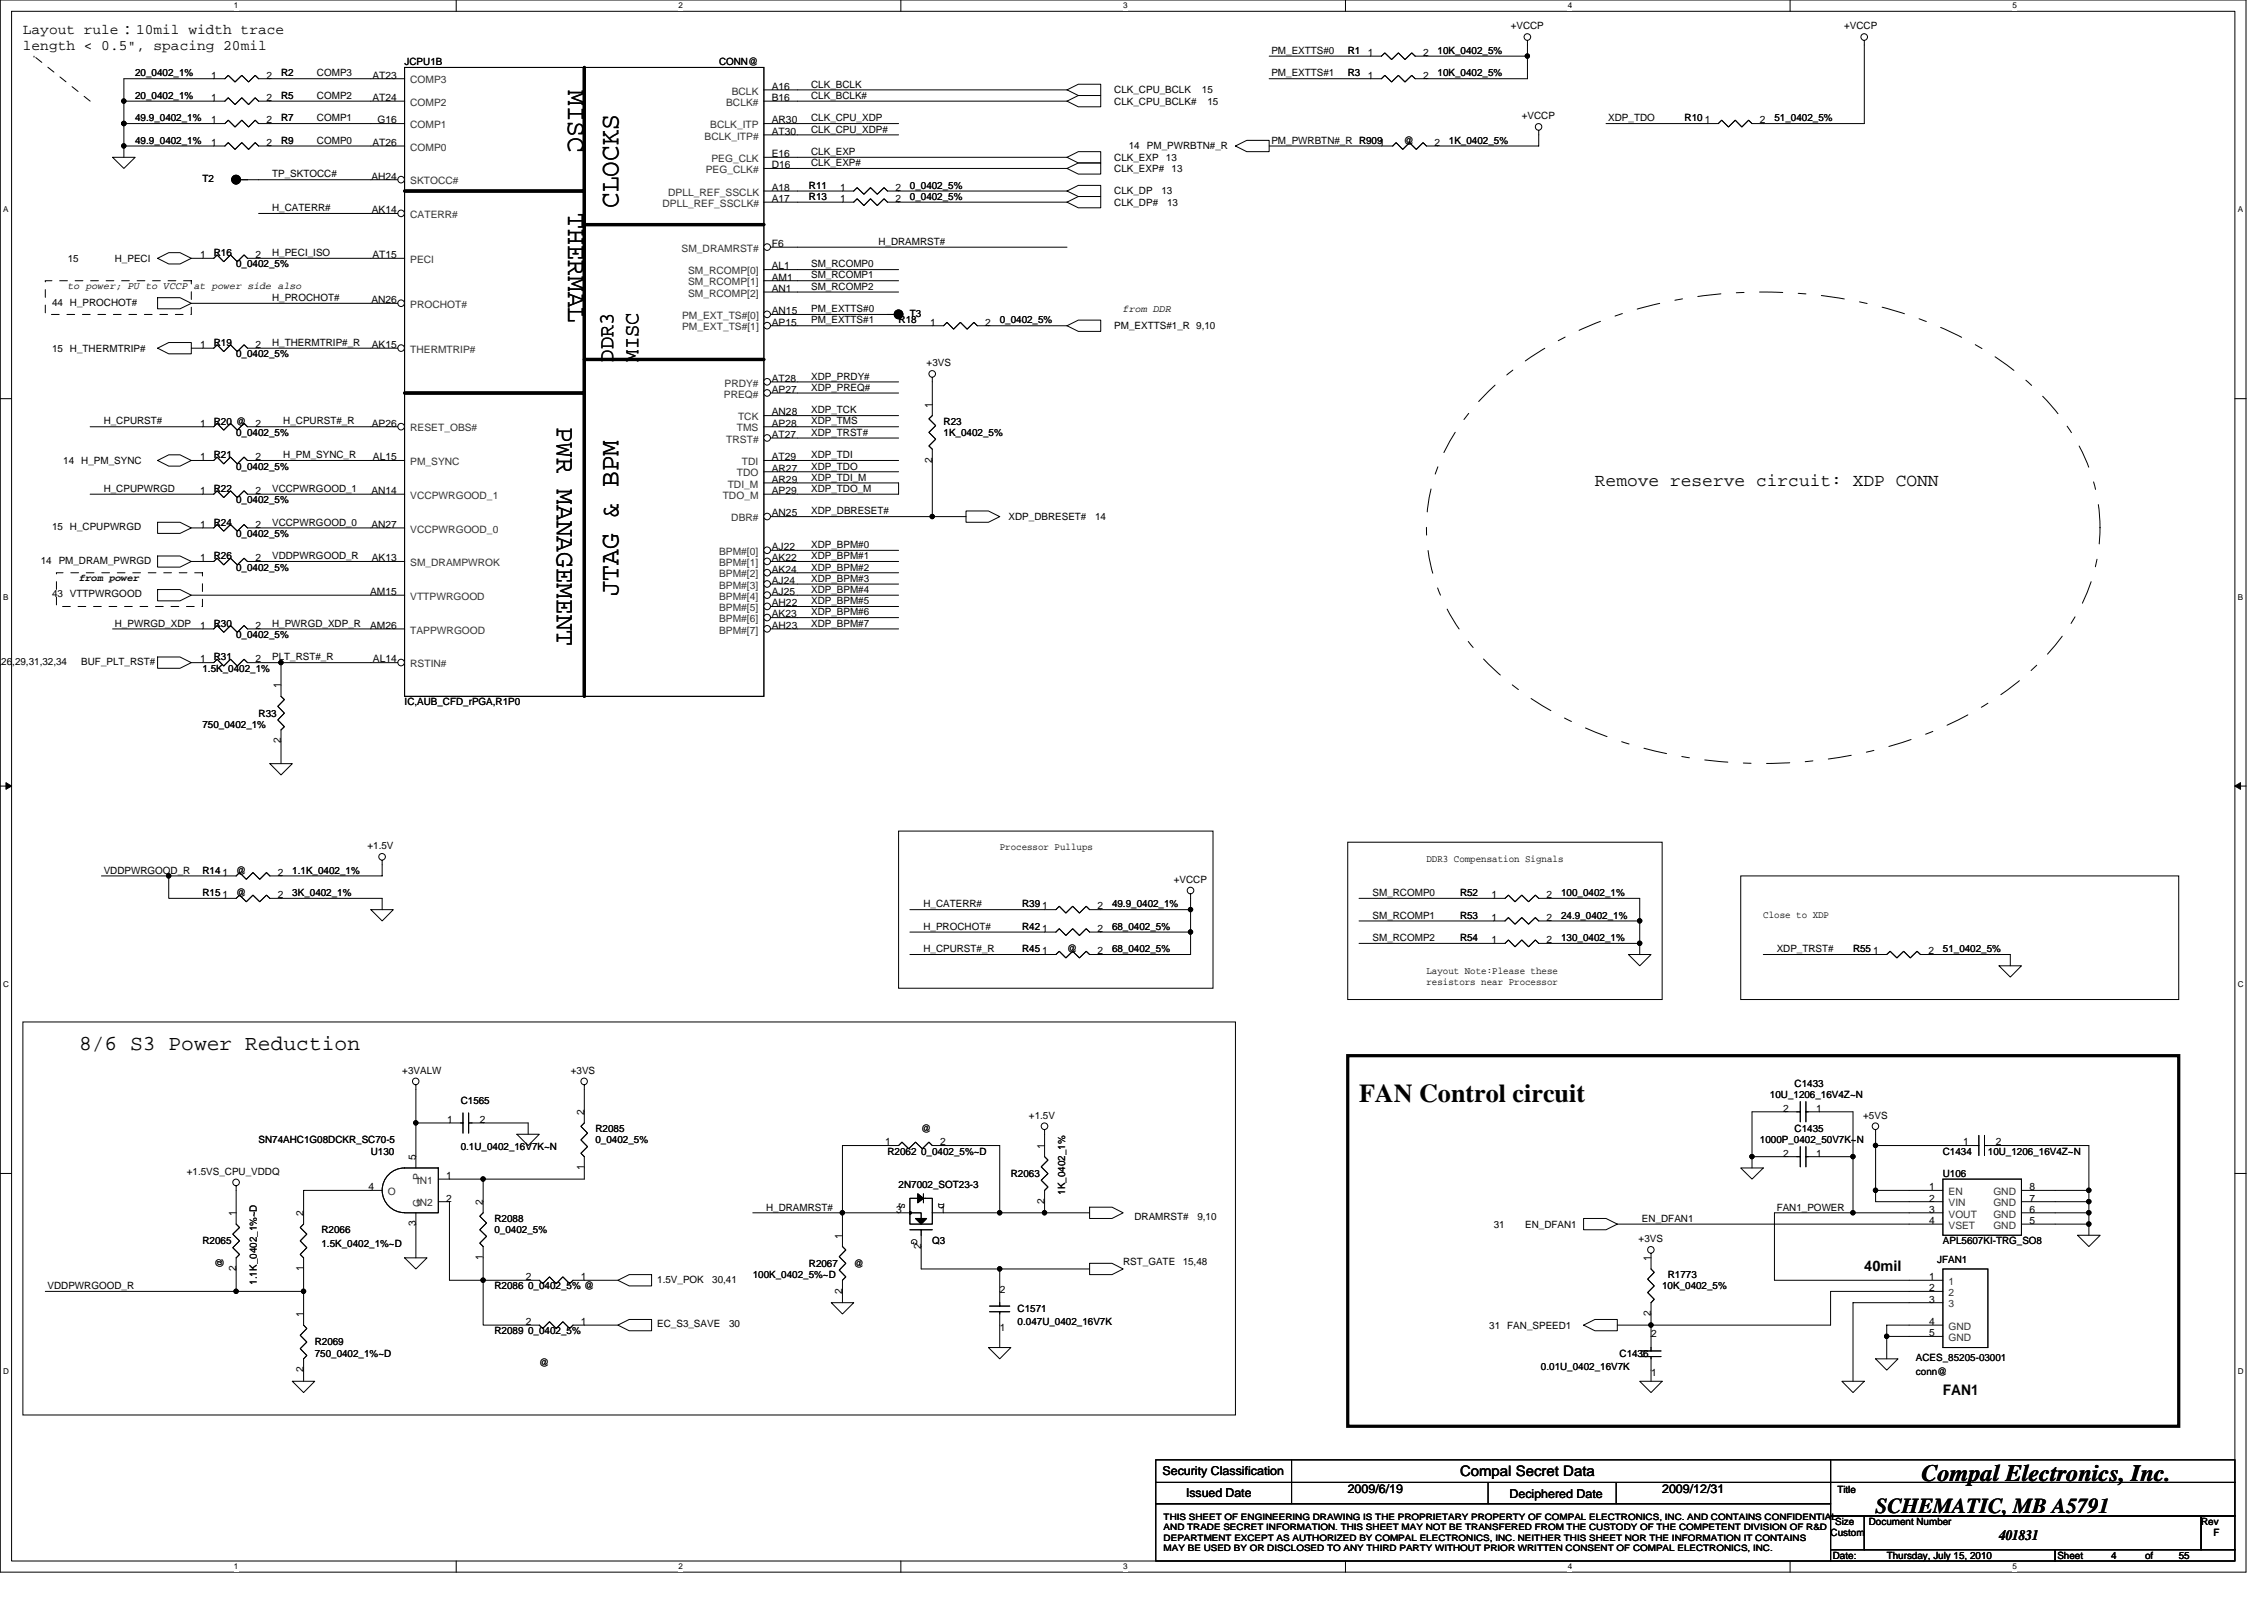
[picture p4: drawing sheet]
<svg xmlns="http://www.w3.org/2000/svg" width="297mm" height="210mm" viewBox="0 0 297 210" stroke-linecap="round" stroke-linejoin="round" font-family="sans-serif">
<defs><g id="words">
<g font-size="3.5">
<text x="74.5" y="11.8" transform="rotate(90 74.5 11.8)">MISC</text>
<text x="74.5" y="28" transform="rotate(90 74.5 28)">THERMAL</text>
<text x="81.1" y="27.3" transform="rotate(-90 81.1 27.3)">CLOCKS</text>
<text x="73.1" y="56" transform="rotate(90 73.1 56)">PWR MANAGEMENT</text>
<text x="81.1" y="78.2" transform="rotate(-90 81.1 78.2)">JTAG &amp; BPM</text>
</g>
<text font-size="3.4" x="178.3" y="144.5">FAN Control circuit</text>
<text font-size="3.1" x="252.1" y="194.3">Compal Electronics, Inc.</text>
<g font-size="2.8">
<text x="80.5" y="47.5" transform="rotate(-90 80.5 47.5)">DDR3</text>
<text x="83.8" y="47.5" transform="rotate(-90 83.8 47.5)">MISC</text>
<text x="10.4" y="137.8">8/6 S3 Power Reduction</text>
<text x="246.1" y="198.5">SCHEMATIC, MB A5791</text>
</g>
<text font-size="2.3" x="209.3" y="63.8">Remove reserve circuit: XDP CONN</text>
<g font-size="1.9">
<text x="3" y="4.5">Layout rule：10mil width trace</text>
<text x="3" y="6.6">length &lt; 0.5&quot;, spacing 20mil</text>
<text x="244.6" y="166.8">40mil</text>
<text x="254.9" y="183">FAN1</text>
<text x="191.6" y="193.7">Compal Secret Data</text>
<text x="262.3" y="202.1">401831</text>
</g>
<g font-size="1.6">
<text x="152.5" y="193.5">Security Classification</text>
<text x="155.6" y="196.3">Issued Date</text>
<text x="176.8" y="195.9">2009/6/19</text>
<text x="198.1" y="196.5">Deciphered Date</text>
<text x="218.1" y="195.9">2009/12/31</text>
</g>
<g font-size="1.3">
<text x="198.2" y="3.9">+VCCP</text>
<text x="242" y="3.9">+VCCP</text>
<text x="17.7" y="10">20_0402_1%</text>
<text x="27.7" y="10.3">1</text>
<text x="35" y="10.3">2</text>
<text x="36.9" y="10">R2</text>
<text x="41.6" y="10">COMP3</text>
<text x="48.9" y="10.3">AT23</text>
<text x="53.1" y="8.6">JCPU1B</text>
<text x="94.3" y="8.6">CONN@</text>
<text x="101.3" y="11.8">A16</text>
<text x="106.4" y="11.5">CLK_BCLK</text>
<text x="166.8" y="10">PM_EXTTS#1</text>
<text x="166.8" y="7.1">PM_EXTTS#0</text>
<text x="176.8" y="10">R3</text>
<text x="176.8" y="7.1">R1</text>
<text x="179.5" y="10.3">1</text>
<text x="179.5" y="7.3">1</text>
<text x="186.7" y="10.3">2</text>
<text x="186.7" y="7.3">2</text>
<text x="188.6" y="10">10K_0402_5%</text>
<text x="188.6" y="7.1">10K_0402_5%</text>
<text x="17.7" y="13">20_0402_1%</text>
<text x="17.7" y="15.9">49.9_0402_1%</text>
<text x="27.7" y="13.3">1</text>
<text x="27.7" y="16.2">1</text>
<text x="35" y="13.3">2</text>
<text x="35" y="16.2">2</text>
<text x="36.9" y="13">R5</text>
<text x="36.9" y="15.9">R7</text>
<text x="41.6" y="13">COMP2</text>
<text x="41.6" y="15.9">COMP1</text>
<text x="48.9" y="13.3">AT24</text>
<text x="49.5" y="16.2">G16</text>
<text x="101.3" y="13.3">B16</text>
<text x="101.3" y="16.2">AR30</text>
<text x="101.3" y="17.7">AT30</text>
<text x="106.4" y="15.9">CLK_CPU_XDP</text>
<text x="106.4" y="17.4">CLK_CPU_XDP#</text>
<text x="106.4" y="13">CLK_BCLK#</text>
<text x="146.2" y="13.7">CLK_CPU_BCLK#</text>
<text x="146.2" y="12.2">CLK_CPU_BCLK</text>
<text x="157.7" y="12.2">15</text>
<text x="158.4" y="13.7">15</text>
<text x="199.7" y="15.6">+VCCP</text>
<text x="211" y="15.9">XDP_TDO</text>
<text x="221" y="15.9">R10</text>
<text x="223.7" y="16.2">1</text>
<text x="230.9" y="16.2">2</text>
<text x="232.8" y="15.9">51_0402_5%</text>
<text x="17.7" y="18.9">49.9_0402_1%</text>
<text x="26.6" y="23.9">T2</text>
<text x="27.7" y="19.1">1</text>
<text x="35" y="19.1">2</text>
<text x="35.7" y="23.3">TP_SKTOCC#</text>
<text x="36.9" y="18.9">R9</text>
<text x="41.6" y="18.9">COMP0</text>
<text x="48.7" y="23.6">AH24</text>
<text x="48.9" y="19.1">AT26</text>
<text x="101.3" y="20.6">E16</text>
<text x="101.3" y="22.1">D16</text>
<text x="106.4" y="20.3">CLK_EXP</text>
<text x="106.4" y="21.8">CLK_EXP#</text>
<text x="146.2" y="22.6">CLK_EXP#</text>
<text x="146.2" y="21.1">CLK_EXP</text>
<text x="148.1" y="19.6">14</text>
<text x="150.5" y="19.6">PM_PWRBTN#_R</text>
<text x="153" y="21.1">13</text>
<text x="153.7" y="22.6">13</text>
<text x="166.8" y="18.9">PM_PWRBTN#_R R9091</text>
<text x="184.2" y="18.9">@</text>
<text x="188.2" y="19.1">2</text>
<text x="190.1" y="18.9">1K_0402_5%</text>
<text x="35.7" y="27.7">H_CATERR#</text>
<text x="48.8" y="28">AK14</text>
<text x="101.3" y="25">A18</text>
<text x="101.3" y="26.5">A17</text>
<text x="106.1" y="24.8">R11</text>
<text x="106.1" y="26.2">R13</text>
<text x="110.2" y="25">1</text>
<text x="110.2" y="26.5">1</text>
<text x="117.5" y="25">2</text>
<text x="117.5" y="26.5">2</text>
<text x="119.4" y="24.8">0_0402_5%</text>
<text x="119.4" y="26.2">0_0402_5%</text>
<text x="146.2" y="25.5">CLK_DP</text>
<text x="146.2" y="27">CLK_DP#</text>
<text x="152.4" y="25.5">13</text>
<text x="153.1" y="27">13</text>
<text x="8.9" y="34.3">15</text>
<text x="15.1" y="34.3">H_PECI</text>
<text x="26.3" y="33.9">1</text>
<text x="28" y="33.6">R16</text>
<text x="31" y="35.1">0_0402_5%</text>
<text x="33.5" y="33.9">2</text>
<text x="35.7" y="33.6">H_PECI_ISO</text>
<text x="48.9" y="33.9">AT15</text>
<text x="101.3" y="32.4">F6</text>
<text x="101.3" y="35.3">AL1</text>
<text x="106.4" y="35.1">SM_RCOMP0</text>
<text x="115.2" y="32.1">H_DRAMRST#</text>
<text x="6.8" y="40.1">44 H_PROCHOT#</text>
<text x="8.9" y="37.9">to power; PU to VCCP at power side also</text>
<text x="35.7" y="39.5">H_PROCHOT#</text>
<text x="48.7" y="39.8">AN26</text>
<text x="101.3" y="41.2">AN15</text>
<text x="101.3" y="36.8">AM1</text>
<text x="101.3" y="38.3">AN1</text>
<text x="106.4" y="36.5">SM_RCOMP1</text>
<text x="106.4" y="38">SM_RCOMP2</text>
<text x="106.4" y="41">PM_EXTTS#0</text>
<text x="119.4" y="41.6">T3</text>
<text x="147.4" y="40.9">from DDR</text>
<text x="6.8" y="46.1">15 H_THERMTRIP#</text>
<text x="26.3" y="45.7">1</text>
<text x="28" y="45.4">R19</text>
<text x="31" y="46.9">0_0402_5%</text>
<text x="33.5" y="45.7">2</text>
<text x="35.7" y="45.4">H_THERMTRIP#_R</text>
<text x="48.8" y="45.7">AK15</text>
<text x="101.3" y="42.7">AP15</text>
<text x="106.4" y="42.4">PM_EXTTS#1</text>
<text x="117.9" y="42.4">R18</text>
<text x="122" y="42.7">1</text>
<text x="129.3" y="42.7">2</text>
<text x="131.2" y="42.4">0_0402_5%</text>
<text x="146.2" y="43.2">PM_EXTTS#1_R 9,10</text>
<text x="101.3" y="51.5">AP27</text>
<text x="101.3" y="50.1">AT28</text>
<text x="106.4" y="49.8">XDP_PRDY#</text>
<text x="106.4" y="51.3">XDP_PREQ#</text>
<text x="121.6" y="48">+3VS</text>
<text x="122.3" y="53.5" transform="rotate(-90 122.3 53.5)">1</text>
<text x="13.6" y="55.7">H_CPURST#</text>
<text x="26.3" y="56">1</text>
<text x="28" y="55.7">R20 @</text>
<text x="31" y="57.2">0_0402_5%</text>
<text x="33.5" y="56">2</text>
<text x="37.2" y="55.7">H_CPURST#_R</text>
<text x="48.8" y="56">AP26</text>
<text x="101.3" y="56">AP28</text>
<text x="101.3" y="54.5">AN28</text>
<text x="101.3" y="57.4">AT27</text>
<text x="106.4" y="54.2">XDP_TCK</text>
<text x="106.4" y="55.7">XDP_TMS</text>
<text x="106.4" y="57.2">XDP_TRST#</text>
<text x="123.8" y="55.7">R23</text>
<text x="123.8" y="57.2">1K_0402_5%</text>
<text x="8.3" y="60.9">14</text>
<text x="10.7" y="60.9">H_PM_SYNC</text>
<text x="13.6" y="64.5">H_CPUPWRGD</text>
<text x="26.3" y="64.8">1</text>
<text x="26.3" y="60.4">1</text>
<text x="28" y="64.5">R22</text>
<text x="28" y="60.1">R21</text>
<text x="31" y="61.6">0_0402_5%</text>
<text x="33.5" y="64.8">2</text>
<text x="33.5" y="60.4">2</text>
<text x="35.7" y="64.5">VCCPWRGOOD_1</text>
<text x="37.2" y="60.1">H_PM_SYNC_R</text>
<text x="48.7" y="64.8">AN14</text>
<text x="48.9" y="60.4">AL15</text>
<text x="101.3" y="60.4">AT29</text>
<text x="101.3" y="64.8">AP29</text>
<text x="101.3" y="61.9">AR27</text>
<text x="101.3" y="63.3">AR29</text>
<text x="106.4" y="60.1">XDP_TDI</text>
<text x="106.4" y="61.6">XDP_TDO</text>
<text x="106.4" y="63.1">XDP_TDI_M</text>
<text x="106.4" y="64.5">XDP_TDO_M</text>
<text x="122.3" y="60.7" transform="rotate(-90 122.3 60.7)">2</text>
<text x="6.8" y="69.6">15 H_CPUPWRGD</text>
<text x="26.3" y="69.2">1</text>
<text x="28" y="69">R24</text>
<text x="31" y="70.4">0_0402_5%</text>
<text x="31" y="66">0_0402_5%</text>
<text x="33.5" y="69.2">2</text>
<text x="35.7" y="69">VCCPWRGOOD_0</text>
<text x="48.7" y="69.2">AN27</text>
<text x="101.3" y="67.8">AN25</text>
<text x="106.4" y="71.9">XDP_BPM#0</text>
<text x="106.4" y="67.5">XDP_DBRESET#</text>
<text x="132.3" y="68.2">XDP_DBRESET#</text>
<text x="143.7" y="68.2">14</text>
<text x="5.4" y="74">14 PM_DRAM_PWRGD</text>
<text x="10.4" y="76.2">from power</text>
<text x="26.3" y="73.6">1</text>
<text x="28" y="73.4">R26</text>
<text x="31" y="74.8">0_0402_5%</text>
<text x="33.5" y="73.6">2</text>
<text x="35.7" y="73.4">VDDPWRGOOD_R</text>
<text x="48.8" y="73.6">AK13</text>
<text x="101.3" y="72.2">AJ22</text>
<text x="101.3" y="73.6">AK22</text>
<text x="101.3" y="75.1">AK24</text>
<text x="101.3" y="76.6">AJ24</text>
<text x="106.4" y="77.8">XDP_BPM#4</text>
<text x="106.4" y="76.3">XDP_BPM#3</text>
<text x="106.4" y="74.8">XDP_BPM#2</text>
<text x="106.4" y="73.4">XDP_BPM#1</text>
<text x="6.8" y="78.4">43 VTTPWRGOOD</text>
<text x="15.1" y="82.2">H_PWRGD_XDP</text>
<text x="26.3" y="82.5">1</text>
<text x="28" y="82.2">R30</text>
<text x="31" y="83.7">0_0402_5%</text>
<text x="33.5" y="82.5">2</text>
<text x="35.7" y="82.2">H_PWRGD_XDP_R</text>
<text x="48.6" y="78.1">AM15</text>
<text x="48.6" y="82.5">AM26</text>
<text x="101.3" y="78.1">AJ25</text>
<text x="101.3" y="79.5">AH22</text>
<text x="101.3" y="81">AK23</text>
<text x="101.3" y="82.5">AH23</text>
<text x="106.4" y="80.7">XDP_BPM#6</text>
<text x="106.4" y="79.3">XDP_BPM#5</text>
<text x="106.4" y="82.2">XDP_BPM#7</text>
<text x="-.2" y="87.2">,</text>
<text x=".2" y="87.2">26,29,31,32,34</text>
<text x="10.7" y="87.2">BUF_PLT_RST#</text>
<text x="26.3" y="86.9">1</text>
<text x="26.6" y="88.1">1.5K_0402_1%</text>
<text x="28" y="86.6">R31</text>
<text x="33.5" y="86.9">2</text>
<text x="35.7" y="86.6">PLT_RST#_R</text>
<text x="48.9" y="86.9">AL14</text>
<text x="26.6" y="95.5">750_0402_1%</text>
<text x="33.9" y="94">R33</text>
<text x="36.8" y="90.3" transform="rotate(-90 36.8 90.3)">1</text>
<text x="53.1" y="92.5">IC,AUB_CFD_rPGA,R1P0</text>
<text x="36.8" y="97.5" transform="rotate(-90 36.8 97.5)">2</text>
<text x="48.2" y="111.4">+1.5V</text>
<text x="131.2" y="111.5">Processor Pullups</text>
<text x="187.2" y="113">DDR3 Compensation Signals</text>
<text x="13.6" y="114.6">VDDPWRGOOD_R</text>
<text x="26.6" y="117.6">R15</text>
<text x="26.6" y="114.6">R14</text>
<text x="29.2" y="117.8">1</text>
<text x="29.2" y="114.9">1</text>
<text x="31" y="117.6">@</text>
<text x="31" y="114.6">@</text>
<text x="36.4" y="117.8">2</text>
<text x="36.4" y="114.9">2</text>
<text x="38.4" y="117.6">3K_0402_1%</text>
<text x="38.4" y="114.6">1.1K_0402_1%</text>
<text x="121.2" y="119">H_CATERR#</text>
<text x="134.1" y="119">R39</text>
<text x="136.8" y="119.3">1</text>
<text x="144" y="119.3">2</text>
<text x="145.9" y="119">49.9_0402_1%</text>
<text x="154" y="115.8">+VCCP</text>
<text x="180.1" y="117.6">SM_RCOMP0</text>
<text x="191.6" y="117.6">R52</text>
<text x="195.7" y="117.8">1</text>
<text x="202.9" y="117.8">2</text>
<text x="204.8" y="117.6">100_0402_1%</text>
<text x="121.2" y="122">H_PROCHOT#</text>
<text x="121.2" y="124.9">H_CPURST#_R</text>
<text x="134.1" y="122">R42</text>
<text x="134.1" y="124.9">R45</text>
<text x="136.8" y="122.3">1</text>
<text x="136.8" y="125.2">1</text>
<text x="140" y="124.9">@</text>
<text x="144" y="122.3">2</text>
<text x="144" y="125.2">2</text>
<text x="145.9" y="122">68_0402_5%</text>
<text x="145.9" y="124.9">68_0402_5%</text>
<text x="180.1" y="120.5">SM_RCOMP1</text>
<text x="180.1" y="123.5">SM_RCOMP2</text>
<text x="191.6" y="120.5">R53</text>
<text x="191.6" y="123.5">R54</text>
<text x="195.7" y="120.8">1</text>
<text x="195.7" y="123.7">1</text>
<text x="202.9" y="120.8">2</text>
<text x="202.9" y="123.7">2</text>
<text x="204.8" y="120.5">24.9_0402_1%</text>
<text x="204.8" y="123.5">130_0402_1%</text>
<text x="231.3" y="120.4">Close to XDP</text>
<text x="233.1" y="124.9">XDP_TRST#</text>
<text x="243.1" y="124.9">R55</text>
<text x="245.8" y="125.2">1</text>
<text x="253" y="125.2">2</text>
<text x="254.9" y="124.9">51_0402_5%</text>
<text x="187.2" y="127.8">Layout Note:Please these</text>
<text x="187.2" y="129.2">resistors near Processor</text>
<text x="52.8" y="140.8">+3VALW</text>
<text x="74.9" y="140.8">+3VS</text>
<text x="235.5" y="142.6">C1433</text>
<text x="33.9" y="150">SN74AHC1G08DCKR_SC70-5</text>
<text x="58.7" y="147.3">1</text>
<text x="60.4" y="144.8">C1565</text>
<text x="63" y="147.3">2</text>
<text x="76.6" y="146.3" transform="rotate(-90 76.6 146.3)">2</text>
<text x="78.1" y="148.5">R2085</text>
<text x="78.1" y="150">0_0402_5%</text>
<text x="120.9" y="148.5">@</text>
<text x="135" y="146.7">+1.5V</text>
<text x="230.9" y="150">1000P_0402_50V7K~N</text>
<text x="232.2" y="144.1">10U_1206_16V4Z~N</text>
<text x="234" y="145.8">2</text>
<text x="235.5" y="148.5">C1435</text>
<text x="238.3" y="145.8">1</text>
<text x="244.5" y="146.7">+5VS</text>
<text x="24.5" y="154.1">+1.5VS_CPU_VDDQ</text>
<text x="48.7" y="151.5">U130</text>
<text x="54.5" y="152.2" transform="rotate(-90 54.5 152.2)">5</text>
<text x="58.5" y="154.7">1</text>
<text x="60.4" y="150.9">0.1U_0402_16V7K~N</text>
<text x="76.6" y="153.5" transform="rotate(-90 76.6 153.5)">1</text>
<text x="116.1" y="150.3">1</text>
<text x="116.4" y="151.5">R2062 0_0402_5%~D</text>
<text x="117.9" y="155.9">2N7002_SOT23-3</text>
<text x="123.4" y="150.3">2</text>
<text x="132.6" y="154.4">R2063</text>
<text x="137" y="150.7" transform="rotate(-90 137 150.7)">1</text>
<text x="234" y="151.7">2</text>
<text x="238.3" y="151.7">1</text>
<text x="254.9" y="151.5">C1434</text>
<text x="254.9" y="154.4">U106</text>
<text x="257.6" y="150.3">1</text>
<text x="260.8" y="151.5">10U_1206_16V4Z~N</text>
<text x="261.8" y="150.3">2</text>
<text x="31" y="159.6" transform="rotate(-90 31 159.6)">1</text>
<text x="39.8" y="159.6" transform="rotate(-90 39.8 159.6)">2</text>
<text x="42.2" y="161.8">R2066</text>
<text x="48.4" y="156.1">4</text>
<text x="54.5" y="160.9" transform="rotate(-90 54.5 160.9)">3</text>
<text x="58.5" y="157.6">2</text>
<text x="63.4" y="158.1" transform="rotate(-90 63.4 158.1)">2</text>
<text x="64.9" y="160.3">R2088</text>
<text x="64.9" y="161.8">0_0402_5%</text>
<text x="100.5" y="158.8">H_DRAMRST#</text>
<text x="117.6" y="159.1">3</text>
<text x="118" y="157.8" transform="rotate(90 118 157.8)">S</text>
<text x="123.1" y="157.8" transform="rotate(90 123.1 157.8)">D</text>
<text x="123.4" y="159.1">1</text>
<text x="137" y="157.9" transform="rotate(-90 137 157.9)">2</text>
<text x="139.8" y="156.8" transform="rotate(-90 139.8 156.8)">1K_0402_1%</text>
<text x="148.8" y="160">DRAMRST#</text>
<text x="157.1" y="160">9,10</text>
<text x="196" y="161">31</text>
<text x="200.1" y="161">EN_DFAN1</text>
<text x="215.4" y="160.3">EN_DFAN1</text>
<text x="233.1" y="158.8">FAN1_POWER</text>
<text x="253.1" y="156.1">1</text>
<text x="253.1" y="157.6">2</text>
<text x="253.1" y="159.1">3</text>
<text x="253.1" y="160.6">4</text>
<text x="266.3" y="156.1">8</text>
<text x="266.3" y="157.6">7</text>
<text x="266.3" y="159.1">6</text>
<text x="266.3" y="160.6">5</text>
<text x="26.6" y="163.2">R2065</text>
<text x="29.3" y="166.3" transform="rotate(-90 29.3 166.3)">@</text>
<text x="31" y="166.8" transform="rotate(-90 31 166.8)">2</text>
<text x="39.8" y="166.8" transform="rotate(-90 39.8 166.8)">1</text>
<text x="42.2" y="163.5">1.5K_0402_1%~D</text>
<text x="63.4" y="165.3" transform="rotate(-90 63.4 165.3)">1</text>
<text x="69" y="167.9">2</text>
<text x="76.2" y="167.9">1</text>
<text x="98.8" y="167.7">100K_0402_5%~D</text>
<text x="106.1" y="166.2">R2067</text>
<text x="110.5" y="162.5" transform="rotate(-90 110.5 162.5)">1</text>
<text x="112" y="166.2">@</text>
<text x="119.6" y="162.5" transform="rotate(90 119.6 162.5)">G</text>
<text x="120.8" y="163.8" transform="rotate(-90 120.8 163.8)">2</text>
<text x="122.3" y="163.2">Q3</text>
<text x="147.4" y="165.9">RST_GATE</text>
<text x="155.2" y="165.9">15,48</text>
<text x="215" y="162.9">+3VS</text>
<text x="216.6" y="165.4" transform="rotate(-90 216.6 165.4)">1</text>
<text x="218.8" y="167.7">R1773</text>
<text x="253.1" y="167.9">1</text>
<text x="254.2" y="165.8">JFAN1</text>
<text x="254.9" y="163.2">APL5607KI-TRG_SO8</text>
<text x="6.2" y="169.1">VDDPWRGOOD_R</text>
<text x="33.7" y="168.6" transform="rotate(-90 33.7 168.6)">1.1K_0402_1%~D</text>
<text x="39.8" y="172.8" transform="rotate(-90 39.8 172.8)">1</text>
<text x="64.9" y="169.1">R2086 0_0402_5% @</text>
<text x="69" y="173.8">2</text>
<text x="76.2" y="173.8">1</text>
<text x="86.2" y="168.3">1.5V_POK</text>
<text x="93.4" y="168.3">30,41</text>
<text x="110.5" y="169.7" transform="rotate(-90 110.5 169.7)">2</text>
<text x="131.2" y="169.6">2</text>
<text x="133.5" y="172.1">C1571</text>
<text x="133.5" y="173.9">0.047U_0402_16V7K</text>
<text x="216.6" y="172.7" transform="rotate(-90 216.6 172.7)">2</text>
<text x="218.1" y="169.1">10K_0402_5%</text>
<text x="253.1" y="169.4">2</text>
<text x="253.1" y="170.9">3</text>
<text x="253.1" y="173.8">4</text>
<text x="41.3" y="176.5">R2069</text>
<text x="41.3" y="178">750_0402_1%~D</text>
<text x="64.9" y="175">R2089 0_0402_5%</text>
<text x="70.8" y="179.2">@</text>
<text x="86.2" y="174.1">EC_S3_SAVE</text>
<text x="95.6" y="174.1">30</text>
<text x="131.2" y="174.6">1</text>
<text x="195.4" y="174.3">31</text>
<text x="197.8" y="174.3">FAN_SPEED1</text>
<text x="202.2" y="179.7">0.01U_0402_16V7K</text>
<text x="212.5" y="178">C1436</text>
<text x="216.6" y="175.5">2</text>
<text x="251.4" y="178.6">ACES_85205-03001</text>
<text x="253.1" y="175.3">5</text>
<text x="39.8" y="180" transform="rotate(-90 39.8 180)">2</text>
<text x="216.6" y="180.5">1</text>
<text x="251.4" y="180.3">conn@</text>
<text x="241.1" y="195.8">Title</text>
<text x="240.2" y="201.5">Custom</text>
<text x="240.8" y="200.1">Size</text>
<text x="245.2" y="200.1">Document Number</text>
<text x="288.8" y="200.1">Rev</text>
<text x="290.4" y="201.5">F</text>
<text x="240.5" y="204.5">Date:</text>
<text x="247.5" y="204.5">Thursday, July 15, 2010</text>
<text x="269.9" y="204.5">Sheet</text>
<text x="277" y="204.5">4</text>
<text x="281.4" y="204.5">of</text>
<text x="285.9" y="204.5">55</text>
</g>
<g font-size="1.3" fill="#333">
<text x="53.8" y="10.9">COMP3</text>
<text x="53.8" y="13.9">COMP2</text>
<text x="53.8" y="16.8">COMP1</text>
<text x="93.2" y="16.8">BCLK_ITP</text>
<text x="95.3" y="13.9">BCLK#</text>
<text x="96" y="12.4">BCLK</text>
<text x="53.8" y="19.8">COMP0</text>
<text x="92.5" y="18.3">BCLK_ITP#</text>
<text x="92.6" y="22.7">PEG_CLK#</text>
<text x="93.3" y="21.3">PEG_CLK</text>
<text x="53.8" y="28.6">CATERR#</text>
<text x="53.8" y="24.2">SKTOCC#</text>
<text x="86.9" y="27.1">DPLL_REF_SSCLK#</text>
<text x="87.7" y="25.7">DPLL_REF_SSCLK</text>
<text x="53.8" y="34.5">PECI</text>
<text x="89.4" y="33">SM_DRAMRST#</text>
<text x="90.3" y="36">SM_RCOMP[0]</text>
<text x="53.8" y="40.4">PROCHOT#</text>
<text x="89.5" y="41.9">PM_EXT_TS#[0]</text>
<text x="90.3" y="37.4">SM_RCOMP[1]</text>
<text x="90.3" y="38.9">SM_RCOMP[2]</text>
<text x="53.8" y="46.3">THERMTRIP#</text>
<text x="89.5" y="43.3">PM_EXT_TS#[1]</text>
<text x="95" y="52.2">PREQ#</text>
<text x="95.1" y="50.7">PRDY#</text>
<text x="53.8" y="56.6">RESET_OBS#</text>
<text x="95.3" y="58.1">TRST#</text>
<text x="96.7" y="56.6">TMS</text>
<text x="96.8" y="55.1">TCK</text>
<text x="53.8" y="65.4">VCCPWRGOOD_1</text>
<text x="53.8" y="61">PM_SYNC</text>
<text x="94.8" y="65.4">TDO_M</text>
<text x="95.5" y="64">TDI_M</text>
<text x="96.7" y="62.5">TDO</text>
<text x="97.3" y="61">TDI</text>
<text x="53.8" y="69.9">VCCPWRGOOD_0</text>
<text x="95.9" y="68.4">DBR#</text>
<text x="53.8" y="74.3">SM_DRAMPWROK</text>
<text x="94.3" y="72.8">BPM#[0]</text>
<text x="94.3" y="74.3">BPM#[1]</text>
<text x="94.3" y="75.8">BPM#[2]</text>
<text x="94.3" y="77.2">BPM#[3]</text>
<text x="53.8" y="78.7">VTTPWRGOOD</text>
<text x="53.8" y="83.1">TAPPWRGOOD</text>
<text x="94.3" y="78.7">BPM#[4]</text>
<text x="94.3" y="80.2">BPM#[5]</text>
<text x="94.3" y="81.6">BPM#[6]</text>
<text x="94.3" y="83.1">BPM#[7]</text>
<text x="53.8" y="87.5">RSTIN#</text>
<text x="54.7" y="155.3">IN1</text>
<text x="55.2" y="154.9" transform="rotate(-90 55.2 154.9)">P</text>
<text x="50.9" y="156.8">O</text>
<text x="54.7" y="158.3">IN2</text>
<text x="55.2" y="158.4" transform="rotate(-90 55.2 158.4)">G</text>
<text x="255.6" y="156.8">EN</text>
<text x="255.6" y="158.3">VIN</text>
<text x="255.6" y="159.7">VOUT</text>
<text x="255.6" y="161.2">VSET</text>
<text x="261.5" y="156.8">GND</text>
<text x="261.5" y="158.3">GND</text>
<text x="261.5" y="159.7">GND</text>
<text x="261.5" y="161.2">GND</text>
<text x="255.6" y="168.6">1</text>
<text x="255.6" y="170">2</text>
<text x="255.6" y="171.5">3</text>
<text x="255.6" y="174.5">GND</text>
<text x="255.6" y="175.9">GND</text>
</g>
<g font-size="1.2">
<text x="152.7" y="199.4">THIS SHEET OF ENGINEERING DRAWING IS THE PROPRIETARY PROPERTY OF COMPAL ELECTRONICS, INC. AND CONTAINS CONFIDENTIAL</text>
<text x="152.7" y="200.8">AND TRADE SECRET INFORMATION. THIS SHEET MAY NOT BE TRANSFERED FROM THE CUSTODY OF THE COMPETENT DIVISION OF R&amp;D</text>
<text x="152.7" y="202.1">DEPARTMENT EXCEPT AS AUTHORIZED BY COMPAL ELECTRONICS, INC. NEITHER THIS SHEET NOR THE INFORMATION IT CONTAINS</text>
<text x="152.7" y="203.5">MAY BE USED BY OR DISCLOSED TO ANY THIRD PARTY WITHOUT PRIOR WRITTEN CONSENT OF COMPAL ELECTRONICS, INC.</text>
</g>
<g font-size="1.1">
<text x="30.7" y="1.1">1</text>
<text x="89" y="1.1">2</text>
<text x="147.4" y="1.1">3</text>
<text x="205.7" y="1.1">4</text>
<text x="264" y="1.1">5</text>
<text x=".4" y="27.8">A</text>
<text x="293.6" y="27.8">A</text>
<text x=".4" y="78.7">B</text>
<text x="293.6" y="78.7">B</text>
<text x=".4" y="129.5">C</text>
<text x="293.6" y="129.5">C</text>
<text x=".4" y="180.3">D</text>
<text x="293.6" y="180.3">D</text>
<text x="30.7" y="205.9">1</text>
<text x="89" y="205.9">2</text>
<text x="147.4" y="205.9">3</text>
<text x="205.7" y="205.9">4</text>
<text x="264" y="205.9">5</text>
</g>
</g></defs>
<path d="M0 0h294.7v206.2h-294.7zM1.5 1.5h291.7v203.3h-291.7z" fill="none" stroke="#000" stroke-width=".13"/>
<g fill="#fff">
<path d="M30.7 .1h.6v1.2h-.6z"/>
<path d="M30.7 204.9h.6v1.2h-.6z"/>
</g>
<path d="M59.9 0v1.5M59.9 204.8v1.5" fill="none" stroke="#000" stroke-width=".13"/>
<g fill="#fff">
<path d="M89 .1h.6v1.2h-.6z"/>
<path d="M89 204.9h.6v1.2h-.6z"/>
</g>
<path d="M118.2 0v1.5M118.2 204.8v1.5" fill="none" stroke="#000" stroke-width=".13"/>
<g fill="#fff">
<path d="M147.4 .1h.5v1.2h-.5z"/>
<path d="M147.4 204.9h.5v1.2h-.5z"/>
</g>
<path d="M176.5 0v1.5M176.5 204.8v1.5" fill="none" stroke="#000" stroke-width=".13"/>
<g fill="#fff">
<path d="M205.7 .1h.6v1.2h-.6z"/>
<path d="M205.7 204.9h.6v1.2h-.6z"/>
</g>
<path d="M234.9 0v1.5M234.9 204.8v1.5" fill="none" stroke="#000" stroke-width=".13"/>
<g fill="#fff">
<path d="M264 .1h.6v1.2h-.6z"/>
<path d="M264 204.9h.6v1.2h-.6z"/>
<path d="M.4 26.9h.7v1.2h-.7z"/>
<path d="M293.6 26.9h.7v1.2h-.7z"/>
<path d="M.4 77.7h.7v1.2h-.7z"/>
<path d="M293.6 77.7h.7v1.2h-.7z"/>
</g>
<path d="M0 52.3h1.5M293.2 52.3h1.5" fill="none" stroke="#000" stroke-width=".13"/>
<g fill="#fff">
<path d="M.4 128.5h.8v1.2h-.8z"/>
<path d="M293.6 128.5h.7v1.2h-.7z"/>
</g>
<path d="M0 103.1h1.5M293.2 103.1h1.5" fill="none" stroke="#000" stroke-width=".13"/>
<path d="M.8 102.7l.7 .4-.7 .4zM293.2 103.1l.8-.4v.8z" fill="#000" stroke="#000" stroke-width=".13"/>
<g fill="#fff">
<path d="M.4 179.3h.8v1.2h-.8z"/>
<path d="M293.6 179.3h.7v1.2h-.7z"/>
</g>
<g fill="none" stroke="#000" stroke-width=".13">
<path d="M16.3 16.2h11.7M16.3 13.3h11.7M16.3 19.2h11.7M28 10.3h-11.7v10.3M35.4 16.2h13.3M35.4 10.3h13.3M35.4 13.3h13.3M35.4 19.2h13.3M53.1 8.8h47.1v82.6h-47.1zM104.6 16.2h13.3M104.6 13.3h35.4M104.6 11.8h35.4"/>
<path d="M104.6 17.7h13.3M140 13.3l1.5-.8h2.9v1.5h-2.9zM140 11.8l1.5-.8h2.9v1.5h-2.9zM162.1 19.2l1.5-.8h2.9v1.5h-2.9zM166.5 10.3h13.3M166.5 19.2h14.7M166.5 7.4h13.3M187.2 7.4h13.2M200.4 5.3v5h-13.2M201.9 17.1v2.1h-13.3M210.7 16.2h13.3M244.6 5.3v10.9h-13.3"/>
<path d="M14.8 20.6h2.9l-1.4 1.5zM20.7 33.9l1.4-.8h1.5l1.5 .8-1.5 .7h-1.5zM20.7 39.1h2.9l1.5 .7-1.5 .7h-2.9zM25.1 33.9h1.5M25.1 39.8h23.6M33.9 23.6h14.8M33.9 28h14.8M33.9 33.9h14.8M100.2 36.8h17.7M100.2 38.3h17.7M104.6 32.4h35.4M104.6 20.6h35.4"/>
<path d="M104.6 22.1h35.4M104.6 35.4h13.3M104.6 25.1h5.9M104.6 26.5h5.9M117.9 25.1h22.1M117.9 26.5h22.1M140 22.1l1.5-.7h2.9v1.4h-2.9zM140 20.6l1.5-.7h2.9v1.5h-2.9zM140 25.1l1.5-.8h2.9v1.5h-2.9zM140 26.5l1.5-.7h2.9v1.5h-2.9zM20.7 45.7l1.4-.8h3v1.5h-3zM25.1 45.7h2.9l.5-.5 .9 .9 .8-.9 .9 .9 .9-.9 .5 .5h16.2"/>
<path d="M48.7 56h-16.2l-.5-.5-.9 .9-.9-.9-.8 .9-.9-.9-.5 .5h-16.2M104.6 50.1h13.3M104.6 42.7h17.7M104.6 51.6h13.3M104.6 54.5h13.3M104.6 56h13.3M104.6 57.5h13.3M104.6 41.3h10.4M122.3 49.5v3.5M129.7 42.7h10.3M140 42.7l1.5-.7h2.9v1.5h-2.9zM11.8 64.8h14.8"/>
<path d="M20.7 60.4l1.4-.7h1.5l1.5 .7-1.5 .8h-1.5zM20.7 77.3h2.9l1.5 .8-1.5 .7h-2.9zM20.7 68.5h2.9l1.5 .8-1.5 .7h-2.9zM20.7 72.9h2.9l1.5 .8-1.5 .7h-2.9zM25.1 69.3h1.5M25.1 73.7h1.5M25.1 78.1h23.6M25.1 60.4h1.5M33.9 73.7h14.8M33.9 60.4h14.8M33.9 64.8h14.8M33.9 69.3h14.8"/>
<path d="M104.6 67.8h22.1M104.6 60.4h13.3M104.6 61.9h13.3M104.6 63.4h13.3v1.4h-13.3M104.6 73.7h13.3M104.6 76.6h13.3M104.6 72.2h13.3M104.6 75.1h13.3M104.6 79.6h13.3M104.6 78.1h13.3M122.3 60.4v7.4M126.7 67h3l1.5 .8-1.5 .7h-3z"/>
<path d="M14.8 82.5h11.8M20.7 86.2h2.9l1.5 .7-1.5 .8h-2.9zM25.1 86.9h1.5M33.9 82.5h14.8M33.9 86.9h14.8M36.9 86.9v3M36.9 97.2v3M104.6 82.5h13.3M104.6 81h13.3M13.3 114.9h8.8v3h7.4M22.1 114.9h7.4M35.4 100.2h3l-1.5 1.5z"/>
<path d="M36.9 117.9h13.2v1.4M48.7 119.3h2.9l-1.5 1.5zM50.1 112.9v2h-13.2M117.9 109h41.2v20.6h-41.2zM119.4 119.3h19.1l.5-.4 .8 .9 .9-.9 .9 .9 .9-.9 .5 .4h13.2M156.2 117.3v7.9h-11.8M176.8 110.5h41.3v20.6h-41.3zM178.3 117.9h17.7M203.3 117.9h11.8v7.3M228.4 114.9h57.5v16.2h-57.5zM3 134.1h159.1v51.5h-159.1zM119.4 122.3h17.7"/>
<path d="M119.4 125.2h17.7M144.4 122.3h11.8M178.3 120.8h19.2l.4-.4 .9 .8 .9-.8 .9 .8 .8-.8 .5 .4h13.2M178.3 123.8h17.7M203.3 123.8h11.8M213.7 125.2h2.9l-1.5 1.5zM231.3 125.2h14.8M253.4 125.2h10.4v1.5M262.3 126.7h2.9l-1.4 1.5zM0 153.9h1.5M31 155.6v3.5M48.7 156.2h-8.9v2.9"/>
<path d="M54.6 142.3v9.4M54.6 147.3h4.4M59 157.6v10.4h4.4v-3M63.4 154.7v2.9M63.4 147.3h5.9v1.5M67.8 148.8h3l-1.5 1.5zM76.7 142.3v3.6M76.7 153.2v1.5h-17.7M117.9 159.1h-19.1M123.8 159.1h19.2M131.2 159.1v-8.8h-8.9l-.4-.5-.9 .9-.9-.9-.9 .9-.9-.9-.4 .5h-7.4v11.8M137.1 157.6v1.5"/>
<path d="M137.1 148.2v2.1M143 158.4h2.9l1.5 .7-1.5 .8h-2.9zM207.8 159.9h2.9l1.5 .7-1.5 .7h-2.9zM228.4 153.2h2.9l-1.4 1.5zM229.9 151.7h6.3M234.3 145.9h-4.4v7.3M236.2 150.4v2.7M236.9 150.4v2.7M238.7 145.9h4.4v13.2M243.1 151.7h-6.2M246.1 150.3h11.7M246.1 148.2v9.4h4.4"/>
<path d="M246.1 156.2h4.4M250.5 159.1h-17.7v8.9h22.1M262.3 150.3h11.8v11.8M269.6 156.2h4.5M269.6 159.1h4.5M269.6 157.6h4.5M293.2 153.9h1.5M5.9 169.4h25.1M31 166.5v2.9M31 169.4h8.8v3M39.8 166.5v2.9M39.8 179.7v1.5"/>
<path d="M53.1 165h2.9l-1.4 1.5zM54.6 160.6v4.4M76.7 173.8h4.4M81.1 168l1.4-.8h3v1.5h-3zM81.1 173.8l1.4-.7h3v1.5h-3zM81.1 168h-5.9l-.5 .4-.9-.9-.8 .9-.9-.9-.9 .9-.4-.4h-7.4v5.8h5.9M109.1 170.9h2.9l-1.5 1.5zM110.5 169.4v1.5M120.9 163.5v3h10.3v2.9M129.7 176.8h2.9l-1.4 1.5zM131.2 173.8v3M131.2 166.5h11.8"/>
<path d="M143 165.7h2.9l1.5 .8-1.5 .7h-2.9zM207.8 173.8l1.5-.7h2.9v1.5h-2.9zM212.2 160.6h38.3M215.3 177.2h2.6M215.3 178h2.6M216.6 164.4v.6M216.6 172.4v4.8M216.6 178v3.2M246.1 178.3h2.9l-1.5 1.4zM247.5 175.3h7.4M254.9 169.4h-14.7v4.4h-28M254.9 173.8h-7.4v4.5"/>
<path d="M254.9 170.9h-11.8v10.3M254.9 166.5h5.9v10.3h-5.9zM269.6 160.6h4.5M272.6 162.1h2.9l-1.4 1.4zM38.4 181.2h2.9l-1.5 1.5zM151.6 191.5h88.6v3h-88.6zM151.6 194.5h88.6v2.8h-88.6zM151.6 197.3h88.6v7.5h-88.6zM169.5 191.5v5.8M195.2 194.5v2.8M212 194.5v2.8M215.1 181.2h3l-1.5 1.5z"/>
<path d="M240.2 198.9h4.4v4.4h-4.4zM240.2 191.5h53v3h-53zM240.2 194.5h53v4.4h-53zM241.7 181.2h2.9l-1.5 1.5zM244.6 198.9h44.2v4.4h-44.2zM288.8 198.9h4.4v4.4h-4.4zM240.2 203.3h29.4v1.5h-29.4zM269.6 203.3h23.6v1.5h-23.6z"/>
<circle cx="200.4" cy="4.9" r=".43"/>
<circle cx="201.9" cy="16.6" r=".43"/>
<circle cx="244.6" cy="4.9" r=".43"/>
<circle cx="122.3" cy="49.1" r=".43"/>
<circle cx="50.1" cy="112.4" r=".43"/>
<circle cx="156.2" cy="116.8" r=".43"/>
<circle cx="31" cy="155.1" r=".43"/>
<circle cx="54.5" cy="141.9" r=".43"/>
<circle cx="76.6" cy="141.9" r=".43"/>
<circle cx="137" cy="147.8" r=".43"/>
<circle cx="246.1" cy="147.8" r=".43"/>
<circle cx="216.6" cy="164" r=".43"/>
</g>
<g fill="#000" stroke="#000" stroke-width=".13">
<circle cx="16.2" cy="16.2" r=".29"/>
<circle cx="16.2" cy="19.1" r=".29"/>
<circle cx="16.2" cy="13.3" r=".29"/>
<circle cx="200.4" cy="7.4" r=".29"/>
<circle cx="122.3" cy="67.8" r=".29"/>
<circle cx="36.9" cy="86.9" r=".29"/>
<circle cx="22.1" cy="114.9" r=".29"/>
<circle cx="156.2" cy="119.3" r=".29"/>
<circle cx="156.2" cy="122.3" r=".29"/>
<circle cx="215.1" cy="123.7" r=".29"/>
<circle cx="215.1" cy="120.8" r=".29"/>
<circle cx="54.6" cy="147.3" r=".29"/>
<circle cx="63.4" cy="154.7" r=".29"/>
<circle cx="110.5" cy="159.1" r=".29"/>
<circle cx="131.2" cy="159.1" r=".29"/>
<circle cx="137" cy="159.1" r=".29"/>
<circle cx="229.9" cy="151.7" r=".29"/>
<circle cx="243.1" cy="159.1" r=".29"/>
<circle cx="243.1" cy="151.7" r=".29"/>
<circle cx="246.1" cy="150.3" r=".29"/>
<circle cx="246.1" cy="156.2" r=".29"/>
<circle cx="274.1" cy="157.6" r=".29"/>
<circle cx="274.1" cy="156.2" r=".29"/>
<circle cx="274.1" cy="159.1" r=".29"/>
<circle cx="31" cy="169.4" r=".29"/>
<circle cx="39.8" cy="169.4" r=".29"/>
<circle cx="63.4" cy="167.9" r=".29"/>
<circle cx="131.2" cy="166.5" r=".29"/>
<circle cx="216.6" cy="173.8" r=".29"/>
<circle cx="247.5" cy="175.3" r=".29"/>
<circle cx="274.1" cy="160.6" r=".29"/>
</g>
<path d="M4.5 7.4h.1M11.8 13.3l-7.3-5.9M5.9 36.8h19.2v4.5h-19.2zM7.4 75.1h19.2v4.5h-19.2z" fill="none" stroke="#000" stroke-width=".13" stroke-dasharray="1 1 1 1 1 1 1 1"/>
<path d="M76.7 8.8v82.6M53.1 25.1h23.6M76.7 29.5h23.5M53.1 51.6h23.6M76.7 47.2h23.5M176.8 138.5h109.1v48.6h-109.1z" fill="none" stroke="#000" stroke-width=".42"/>
<path d="M194.7 51.9a44.1 44.1 0 0 1 19.4-11.2 61.4 61.4 0 0 1 39.5 1.8 40.6 40.6 0 0 1 15.9 11.1 23.5 23.5 0 0 1 5.6 19.8 27 27 0 0 1-8.8 14.7 48.3 48.3 0 0 1-23.2 11 60.6 60.6 0 0 1-36.5-4.2 38 38 0 0 1-14.8-11.8 22.9 22.9 0 0 1 0-27.7l1.4-1.8z" fill="none" stroke="#000" stroke-width=".13" stroke-dasharray="3 2 1 2"/>
<circle cx="100.7" cy="32.4" r=".43" fill="#fff" stroke="#000" stroke-width=".13"/>
<path d="M100.2 13.3h4.4M100.2 11.8h4.4M100.2 17.7h4.4M100.2 16.2h4.4M100.2 35.4h4.4M100.2 22.1h4.4M100.2 20.6h4.4M100.2 26.5h4.4M100.2 25.1h4.4M101.1 32.4h3.5" fill="none" stroke="#000" stroke-width=".13"/>
<circle cx="52.6" cy="28" r=".43" fill="#fff" stroke="#000" stroke-width=".13"/>
<path d="M48.7 10.3h4.4M48.7 33.9h4.4M48.7 28h3.5" fill="none" stroke="#000" stroke-width=".13"/>
<circle cx="52.6" cy="39.8" r=".43" fill="#fff" stroke="#000" stroke-width=".13"/>
<path d="M48.7 39.8h3.5" fill="none" stroke="#000" stroke-width=".13"/>
<circle cx="52.6" cy="45.7" r=".43" fill="#fff" stroke="#000" stroke-width=".13"/>
<path d="M48.7 45.7h3.5" fill="none" stroke="#000" stroke-width=".13"/>
<circle cx="52.6" cy="56" r=".43" fill="#fff" stroke="#000" stroke-width=".13"/>
<path d="M48.7 56h3.5M48.7 64.8h4.4M48.7 69.3h4.4M48.7 73.7h4.4M48.7 78.1h4.4" fill="none" stroke="#000" stroke-width=".13"/>
<circle cx="52.6" cy="86.9" r=".43" fill="#fff" stroke="#000" stroke-width=".13"/>
<path d="M48.7 86.9h3.5" fill="none" stroke="#000" stroke-width=".13"/>
<circle cx="100.7" cy="41.2" r=".43" fill="#fff" stroke="#000" stroke-width=".13"/>
<path d="M101.1 41.3h3.5" fill="none" stroke="#000" stroke-width=".13"/>
<circle cx="100.7" cy="42.7" r=".43" fill="#fff" stroke="#000" stroke-width=".13"/>
<path d="M101.1 42.7h3.5" fill="none" stroke="#000" stroke-width=".13"/>
<circle cx="100.7" cy="50.1" r=".43" fill="#fff" stroke="#000" stroke-width=".13"/>
<path d="M101.1 50.1h3.5" fill="none" stroke="#000" stroke-width=".13"/>
<circle cx="100.7" cy="51.5" r=".43" fill="#fff" stroke="#000" stroke-width=".13"/>
<path d="M100.2 54.5h4.4M100.2 56h4.4M101.1 51.6h3.5" fill="none" stroke="#000" stroke-width=".13"/>
<circle cx="100.7" cy="57.5" r=".43" fill="#fff" stroke="#000" stroke-width=".13"/>
<path d="M101.1 57.5h3.5M100.2 60.4h4.4M100.2 61.9h4.4M100.2 63.4h4.4M100.2 64.8h4.4" fill="none" stroke="#000" stroke-width=".13"/>
<circle cx="100.7" cy="67.8" r=".43" fill="#fff" stroke="#000" stroke-width=".13"/>
<path d="M101.1 67.8h3.5" fill="none" stroke="#000" stroke-width=".13"/>
<circle cx="100.7" cy="72.2" r=".43" fill="#fff" stroke="#000" stroke-width=".13"/>
<path d="M101.1 72.2h3.5" fill="none" stroke="#000" stroke-width=".13"/>
<circle cx="100.7" cy="73.6" r=".43" fill="#fff" stroke="#000" stroke-width=".13"/>
<path d="M101.1 73.7h3.5" fill="none" stroke="#000" stroke-width=".13"/>
<circle cx="100.7" cy="75.1" r=".43" fill="#fff" stroke="#000" stroke-width=".13"/>
<path d="M101.1 75.1h3.5" fill="none" stroke="#000" stroke-width=".13"/>
<circle cx="100.7" cy="76.6" r=".43" fill="#fff" stroke="#000" stroke-width=".13"/>
<path d="M101.1 76.6h3.5" fill="none" stroke="#000" stroke-width=".13"/>
<circle cx="100.7" cy="78.1" r=".43" fill="#fff" stroke="#000" stroke-width=".13"/>
<path d="M101.1 78.1h3.5" fill="none" stroke="#000" stroke-width=".13"/>
<circle cx="100.7" cy="79.6" r=".43" fill="#fff" stroke="#000" stroke-width=".13"/>
<path d="M101.1 79.6h3.5" fill="none" stroke="#000" stroke-width=".13"/>
<circle cx="100.7" cy="81" r=".43" fill="#fff" stroke="#000" stroke-width=".13"/>
<path d="M101.1 81h3.5" fill="none" stroke="#000" stroke-width=".13"/>
<circle cx="100.7" cy="82.5" r=".43" fill="#fff" stroke="#000" stroke-width=".13"/>
<path d="M48.7 13.3h4.4M48.7 16.2h4.4M48.7 19.2h4.4M48.7 60.4h4.4M48.7 82.5h4.4M101.1 82.5h3.5" fill="none" stroke="#000" stroke-width=".13"/>
<circle cx="52.6" cy="23.6" r=".43" fill="#fff" stroke="#000" stroke-width=".13"/>
<g fill="none" stroke="#000" stroke-width=".13">
<path d="M28 19.2h1.5l.4-.5 .9 .9 .9-.9 .9 .9 .9-.9 .4 .5h1.5M28 13.3h1.5l.4-.5 .9 .9 .9-.9 .9 .9 .9-.9 .4 .5h1.5M28 16.2h1.5l.4-.4 .9 .9 .9-.9 .9 .9 .9-.9 .4 .4h1.5M28 10.3h1.5l.4-.4 .9 .9 .9-.9 .9 .9 .9-.9 .4 .4h1.5M179.8 10.3h1.4l.5-.4 .9 .9 .9-.9 .8 .9 .9-.9 .5 .4h1.5M179.8 7.4h1.4l.5-.5 .9 .9 .9-.9 .8 .9 .9-.9 .5 .5h1.5M181.2 19.2h1.5l.5-.5 .8 .9 .9-.9 .9 .9 .9-.9 .5 .5h1.4M224 16.2h1.4l.5-.4 .9 .9 .9-.9 .8 .9 .9-.9 .5 .4h1.4M26.6 33.9h1.4l.5-.5 .9 .9 .8-.9 .9 .9 .9-.9 .5 .5h1.4M31.6 23.6h2.3M48.7 23.6h3.5M110.5 25.1h1.5l.5-.5 .8 .9 .9-.9 .9 .9 .9-.9 .4 .5h1.5"/>
<path d="M110.5 26.5h1.5l.5-.4 .8 .9 .9-.9 .9 .9 .9-.9 .4 .4h1.5M115 41.3h2.3M122.3 53v1.5l-.4 .4 .9 .9-.9 .9 .9 .9-.9 .9 .4 .4v1.5M122.3 42.7h1.5l.4-.4 .9 .9 .9-.9 .9 .9 .9-.9 .4 .4h1.5M26.6 69.3h1.4l.5-.5 .9 .9 .8-.9 .9 .9 .9-.9 .5 .5h1.4M26.6 73.7h1.4l.5-.5 .9 .9 .8-.9 .9 .9 .9-.9 .5 .5h1.4M26.6 64.8h1.4l.5-.4 .9 .9 .8-.9 .9 .9 .9-.9 .5 .4h1.4M26.6 60.4h1.4l.5-.4 .9 .9 .8-.9 .9 .9 .9-.9 .5 .4h1.4M26.6 86.9h1.4l.5-.4 .9 .9 .8-.9 .9 .9 .9-.9 .5 .4h1.4M26.6 82.5h1.4l.5-.4 .9 .9 .8-.9 .9 .9 .9-.9 .5 .4h1.4M36.9 89.9v1.5l.4 .4-.9 .9 .9 .9-.9 .8 .9 .9-.4 .5v1.4M29.5 117.9h1.5l.4-.5 .9 .9 .9-.9 .9 .9 .9-.9 .4 .5h1.5"/>
<path d="M29.5 114.9h1.5l.4-.4 .9 .9 .9-.9 .9 .9 .9-.9 .4 .4h1.5M196 117.9h1.5l.4-.5 .9 .9 .9-.9 .9 .9 .8-.9 .5 .5h1.4M137.1 122.3h1.4l.5-.5 .8 .9 .9-.9 .9 .9 .9-.9 .5 .5h1.4M137.1 125.2h1.4l.5-.4 .8 .9 .9-.9 .9 .9 .9-.9 .5 .4h1.4M196 123.8h1.5l.4-.5 .9 .9 .9-.9 .9 .9 .8-.9 .5 .5h1.4M246.1 125.2h1.4l.5-.4 .9 .9 .9-.9 .8 .9 .9-.9 .5 .4h1.4M31 159.1v1.5l.4 .4-.9 .9 .9 .9-.9 .9 .9 .9-.4 .4v1.5M39.8 159.1v1.5l-.4 .4 .9 .9-.9 .9 .9 .9-.9 .9 .4 .4v1.5M48.7 156.2h1.4M53.1 159.1a2.93 2.93 0 0 1-3-2.9 2.93 2.93 0 0 1 3-3h4.4v5.9h-4.4M54.6 151.7v1.5M54.6 159.1v1.5"/>
<path d="M57.5 154.7h1.5M57.5 157.6h1.5M59 147.3h1.7M60.7 146v2.7M61.5 147.3h1.9M61.5 146v2.7M63.4 157.6v1.5l-.5 .5 .9 .8-.9 .9 .9 .9-.9 .9 .5 .4v1.5M76.7 145.9v1.4l-.5 .5 .9 .9-.9 .8 .9 .9-.9 .9 .5 .4v1.5M117.9 159.1h1.5M119.4 159.1v-.1h.1v.3h-.1M120.4 157.2h-1v1.9M121.2 157.2h1.1v1.9"/>
<path d="M121.2 156.6v1.2M122.3 159.1v1.5h-2.9v-1.5h1.5v.8M122.3 159.1h1.5M137.1 150.3v1.4l.4 .5-.9 .9 .9 .9-.9 .8 .9 .9-.4 .5v1.4M234.3 145.9h1.9M236.2 144.5v2.7M236.9 145.9h1.8M236.9 144.5v2.7M250.5 159.1h4.4M250.5 157.6h4.4M250.5 156.2h4.4M254.9 154.7h10.3v7.4h-10.3z"/>
<path d="M257.8 150.3h1.8M259.6 148.9v2.7M260.4 150.3h1.9M260.4 148.9v2.7M265.2 159.1h4.4M265.2 157.6h4.4M265.2 156.2h4.4M39.8 172.4v1.4l.5 .5-.9 .9 .9 .9-.9 .8 .9 .9-.5 .5v1.4M69.3 173.8h1.5l.4 .5 .9-.9 .9 .9 .8-.9 .9 .9 .5-.5h1.5M110.5 162.1v1.4l.5 .5-.9 .9 .9 .8-.9 .9 .9 .9-.5 .5v1.4M119.4 161.3h2.9M120.9 161.3v2.2"/>
<path d="M129.8 171.3h2.7M129.8 172.1h2.7M131.2 169.4v1.9M131.2 172.1v1.7M216.6 165v1.5l.4 .4-.8 .9 .8 .9-.8 .9 .8 .9-.4 .4v1.5M250.5 160.6h4.4M265.2 160.6h4.4"/>
</g>
<g fill="#000" stroke="#000" stroke-width=".13">
<path d="M120.1 159.9h1.5l-.7 .7zM120.4 156.6l.8 .6-.8 .6z"/>
<circle cx="16.2" cy="16.2" r=".29"/>
<circle cx="16.2" cy="19.1" r=".29"/>
<circle cx="16.2" cy="13.3" r=".29"/>
<circle cx="200.4" cy="7.4" r=".29"/>
<circle cx="31" cy="23.6" r=".58"/>
<circle cx="117.9" cy="41.2" r=".58"/>
<circle cx="122.3" cy="67.8" r=".29"/>
<circle cx="36.9" cy="86.9" r=".29"/>
<circle cx="22.1" cy="114.9" r=".29"/>
<circle cx="156.2" cy="119.3" r=".29"/>
<circle cx="156.2" cy="122.3" r=".29"/>
<circle cx="215.1" cy="123.7" r=".29"/>
<circle cx="215.1" cy="120.8" r=".29"/>
<circle cx="54.6" cy="147.3" r=".29"/>
<circle cx="63.4" cy="154.7" r=".29"/>
<circle cx="110.5" cy="159.1" r=".29"/>
<circle cx="131.2" cy="159.1" r=".29"/>
<circle cx="137" cy="159.1" r=".29"/>
<circle cx="229.9" cy="151.7" r=".29"/>
<circle cx="243.1" cy="159.1" r=".29"/>
<circle cx="243.1" cy="151.7" r=".29"/>
<circle cx="246.1" cy="150.3" r=".29"/>
<circle cx="246.1" cy="156.2" r=".29"/>
<circle cx="274.1" cy="157.6" r=".29"/>
<circle cx="274.1" cy="156.2" r=".29"/>
<circle cx="274.1" cy="159.1" r=".29"/>
<circle cx="31" cy="169.4" r=".29"/>
<circle cx="39.8" cy="169.4" r=".29"/>
<circle cx="63.4" cy="167.9" r=".29"/>
<circle cx="131.2" cy="166.5" r=".29"/>
<circle cx="216.6" cy="173.8" r=".29"/>
<circle cx="247.5" cy="175.3" r=".29"/>
<circle cx="274.1" cy="160.6" r=".29"/>
</g>
<use href="#words"/>
</svg>
